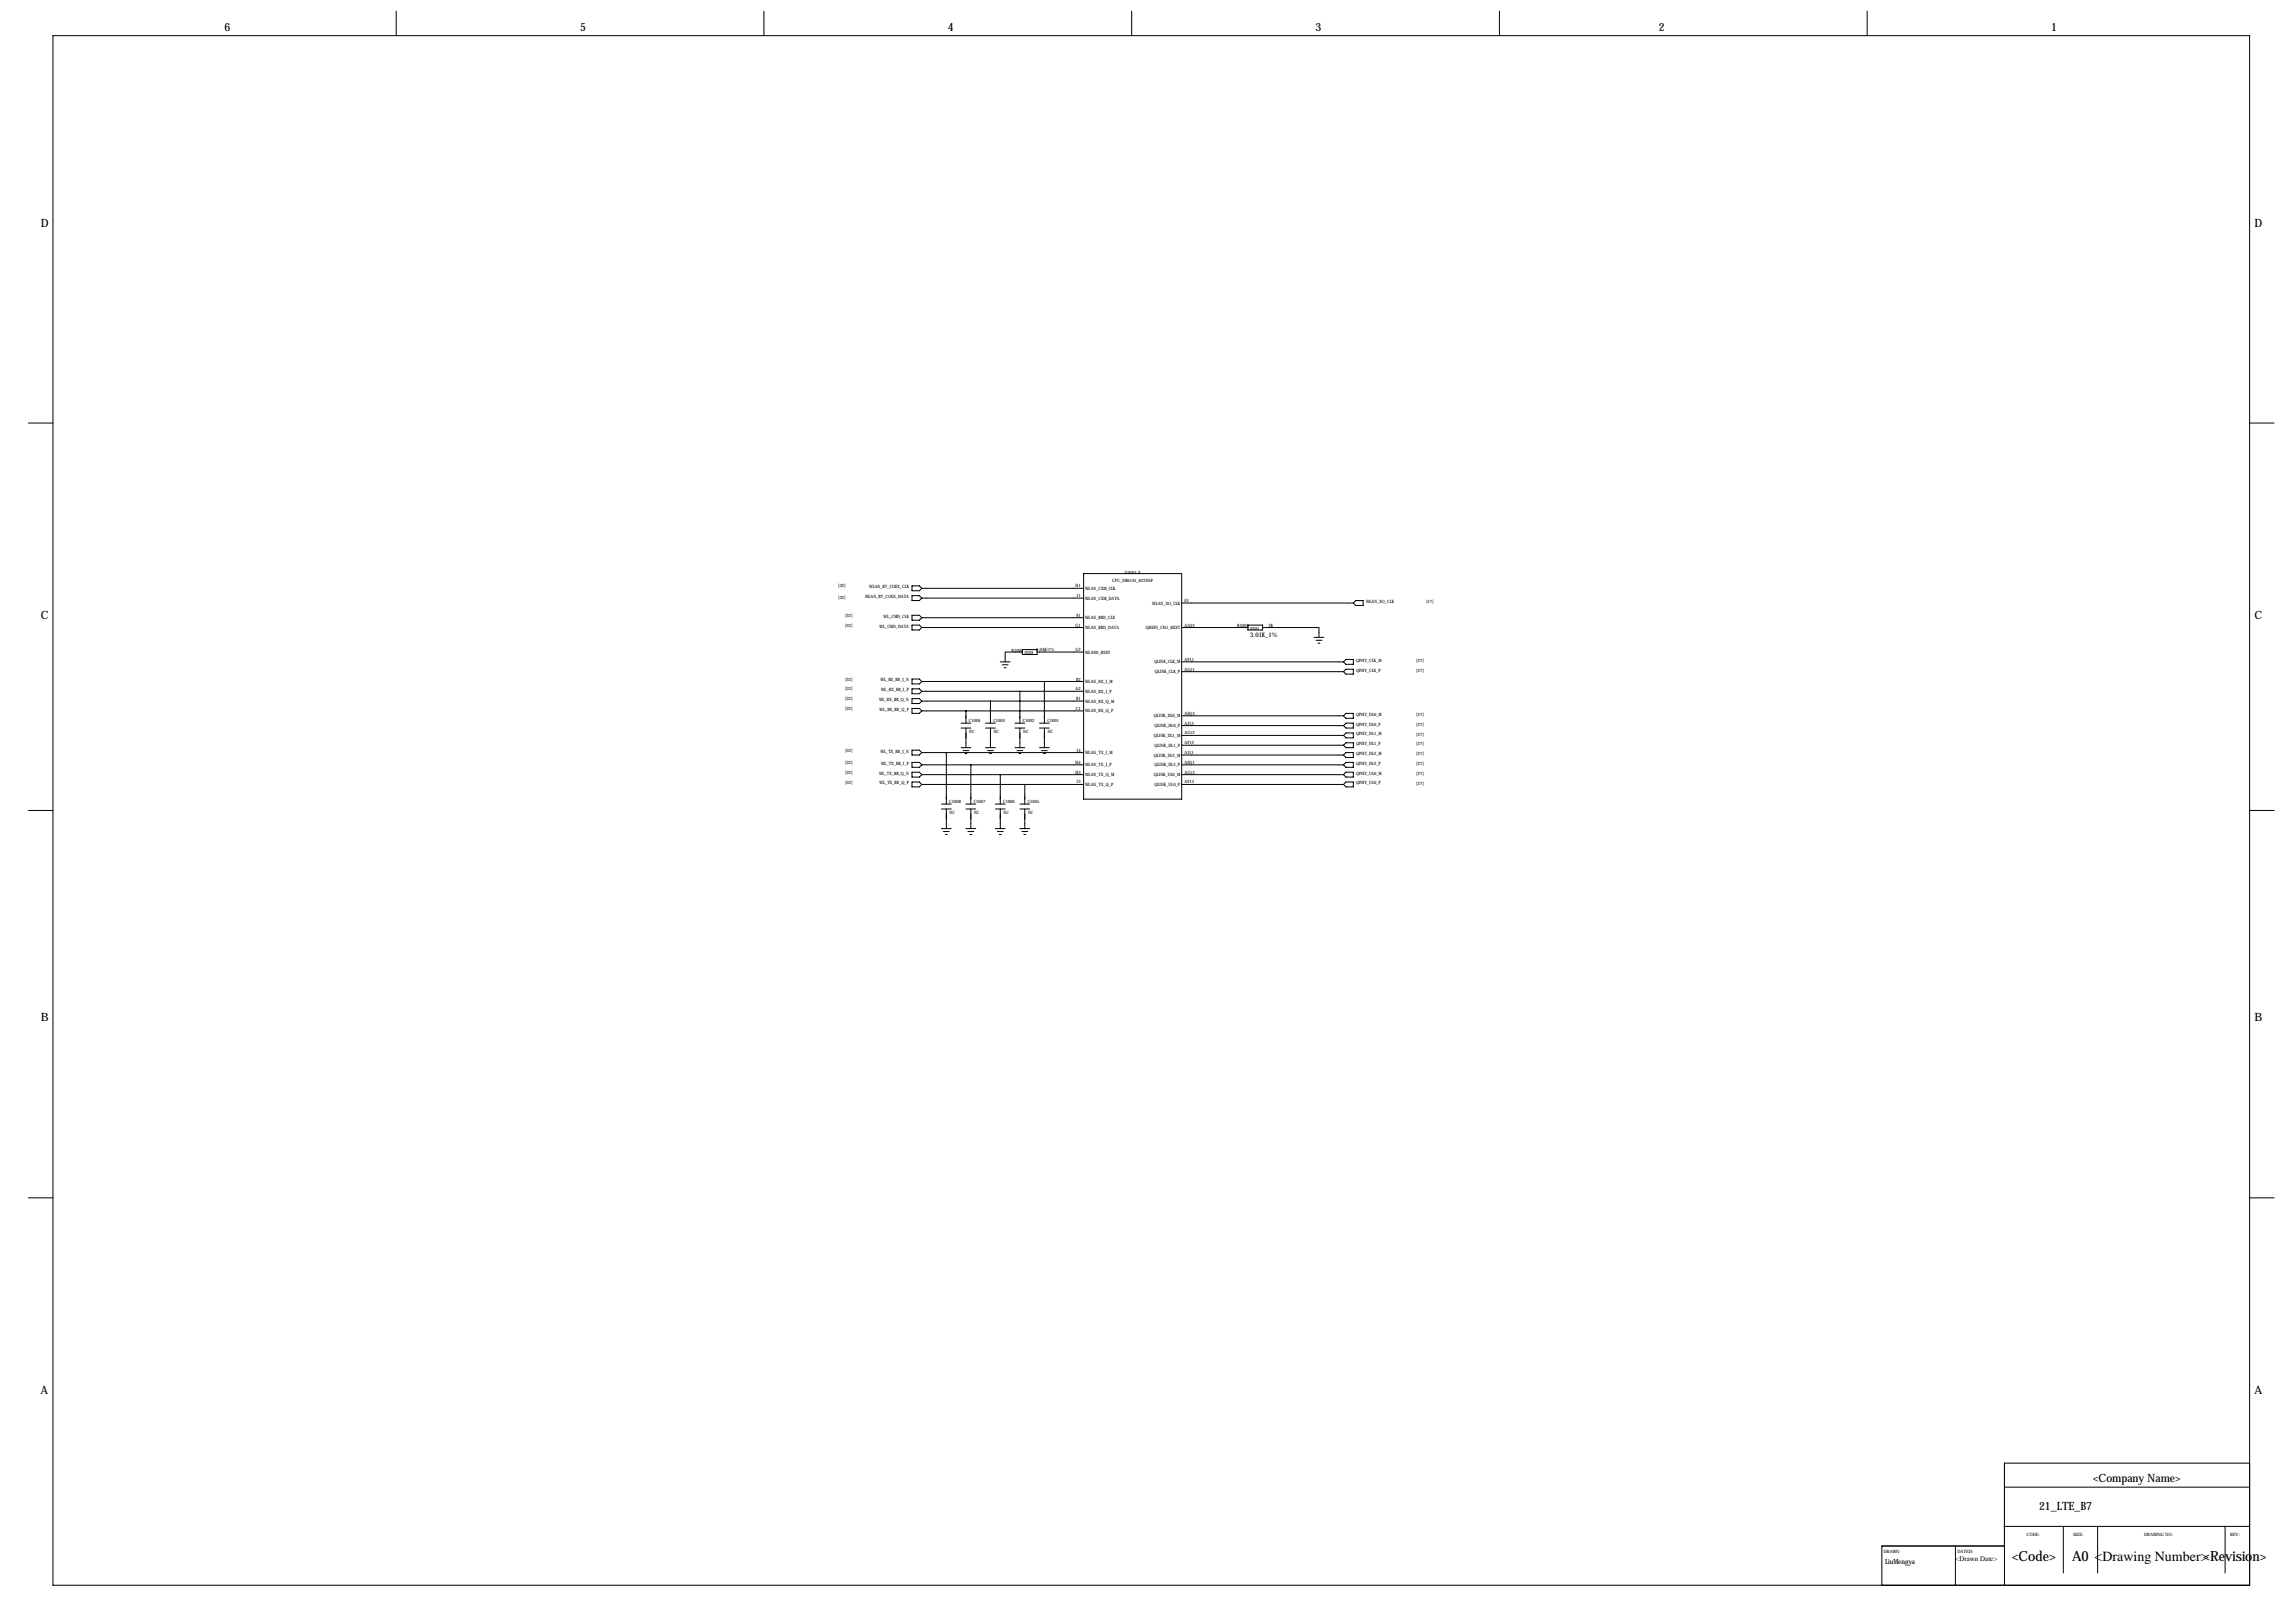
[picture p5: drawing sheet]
<svg xmlns="http://www.w3.org/2000/svg" width="1189mm" height="841mm" viewBox="0 0 1189 841" stroke-linecap="round" stroke-linejoin="round" font-family="sans-serif">
<defs><g id="words">
<g font-size="7.3">
<text x="1042" y="809">&lt;Code&gt;</text>
<text x="1073" y="809">A0 &lt;Drawing Number&gt;&lt;Revision&gt;</text>
</g>
<g font-size="5.9">
<text x="116" y="16">6</text>
<text x="300" y="16">5</text>
<text x="491" y="16">4</text>
<text x="681" y="16">3</text>
<text x="859" y="16">2</text>
<text x="1062" y="16">1</text>
<text x="21" y="118">D</text>
<text x="1168" y="118">D</text>
<text x="21" y="321">C</text>
<text x="1168" y="321">C</text>
<text x="21" y="529">B</text>
<text x="1168" y="529">B</text>
<text x="21" y="722">A</text>
<text x="1168" y="722">A</text>
<text x="1084" y="768">&lt;Company Name&gt;</text>
<text x="1056" y="782">21_LTE_B7</text>
</g>
<g font-size="3.6">
<text x="976" y="810">LiuMengya</text>
<text x="1013" y="808">&lt;Drawn Date&gt;</text>
</g>
<text font-size="3.3" x="648" y="330">3.01K_1%</text>
<g font-size="2.3">
<text x="583" y="297">U0501-F</text>
<text x="434" y="304">[32]</text>
<text x="450" y="305">WLAN_BT_COEX_CLK</text>
<text x="557" y="304">H1</text>
<text x="562" y="306">WLAN_CXM_CLK</text>
<text x="576" y="301">CPU_SM6125_822NSP</text>
<text x="434" y="310">[32]</text>
<text x="448" y="310">WLAN_BT_COEX_DATA</text>
<text x="558" y="309">J1</text>
<text x="562" y="311">WLAN_CXM_DATA</text>
<text x="614" y="312">E1</text>
<text x="597" y="313">WLAN_XO_CLK</text>
<text x="708" y="312">WLAN_XO_CLK</text>
<text x="739" y="312">[17]</text>
<text x="438" y="320">[32]</text>
<text x="458" y="320">WL_CMD_CLK</text>
<text x="558" y="319">F1</text>
<text x="562" y="321">WLAN_BBD_CLK</text>
<text x="438" y="325">[32]</text>
<text x="456" y="325">WL_CMD_DATA</text>
<text x="557" y="325">G1</text>
<text x="562" y="326">WLAN_BBD_DATA</text>
<text x="594" y="326">QREFS_CXO_REXT</text>
<text x="614" y="325">AA33</text>
<text x="641" y="325">R1004</text>
<text x="648" y="326">0201</text>
<text x="657" y="325">3K</text>
<text x="524" y="337">R1003</text>
<text x="531" y="339">0201</text>
<text x="537" y="337">6.04K/1%</text>
<text x="557" y="337">G2</text>
<text x="562" y="339">WLAN0_REXT</text>
<text x="598" y="344">QLINK_CLK_M</text>
<text x="614" y="342">AF11</text>
<text x="614" y="347">AG11</text>
<text x="703" y="343">QPHY_CLK_M</text>
<text x="703" y="348">QPHY_CLK_P</text>
<text x="734" y="343">[27]</text>
<text x="734" y="348">[27]</text>
<text x="438" y="353">[32]</text>
<text x="456" y="353">WL_RX_BB_I_N</text>
<text x="557" y="352">B2</text>
<text x="562" y="354">WLAN_RX_I_M</text>
<text x="598" y="349">QLINK_CLK_P</text>
<text x="438" y="358">[32]</text>
<text x="456" y="358">WL_RX_BB_I_P</text>
<text x="557" y="358">A2</text>
<text x="562" y="359">WLAN_RX_I_P</text>
<text x="438" y="363">[32]</text>
<text x="455" y="363">WL_RX_BB_Q_N</text>
<text x="557" y="363">B1</text>
<text x="562" y="364">WLAN_RX_Q_M</text>
<text x="438" y="368">[32]</text>
<text x="456" y="368">WL_RX_BB_Q_P</text>
<text x="557" y="368">C1</text>
<text x="562" y="369">WLAN_RX_Q_P</text>
<text x="598" y="372">QLINK_DL0_M</text>
<text x="614" y="370">AH13</text>
<text x="703" y="371">QPHY_DL0_M</text>
<text x="734" y="371">[27]</text>
<text x="502" y="374">C1004</text>
<text x="515" y="374">C1003</text>
<text x="530" y="374">C1002</text>
<text x="543" y="374">C1001</text>
<text x="598" y="377">QLINK_DL0_P</text>
<text x="614" y="375">AJ13</text>
<text x="703" y="376">QPHY_DL0_P</text>
<text x="734" y="376">[27]</text>
<text x="502" y="380">NC</text>
<text x="515" y="380">NC</text>
<text x="530" y="380">NC</text>
<text x="543" y="380">NC</text>
<text x="598" y="382">QLINK_DL1_M</text>
<text x="614" y="380">AG12</text>
<text x="703" y="381">QPHY_DL1_M</text>
<text x="734" y="381">[27]</text>
<text x="438" y="389">[32]</text>
<text x="456" y="390">WL_TX_BB_I_N</text>
<text x="558" y="389">J4</text>
<text x="598" y="387">QLINK_DL1_P</text>
<text x="614" y="386">AF12</text>
<text x="703" y="386">QPHY_DL1_P</text>
<text x="734" y="386">[27]</text>
<text x="438" y="396">[32]</text>
<text x="557" y="396">H4</text>
<text x="562" y="391">WLAN_TX_I_M</text>
<text x="598" y="392">QLINK_DL2_M</text>
<text x="614" y="391">AJ11</text>
<text x="614" y="396">AH11</text>
<text x="703" y="391">QPHY_DL2_M</text>
<text x="734" y="391">[27]</text>
<text x="438" y="401">[32]</text>
<text x="455" y="401">WL_TX_BB_Q_N</text>
<text x="456" y="396">WL_TX_BB_I_P</text>
<text x="557" y="401">H3</text>
<text x="562" y="397">WLAN_TX_I_P</text>
<text x="598" y="397">QLINK_DL2_P</text>
<text x="614" y="401">AG13</text>
<text x="703" y="396">QPHY_DL2_P</text>
<text x="703" y="401">QPHY_UL0_M</text>
<text x="734" y="396">[27]</text>
<text x="734" y="401">[27]</text>
<text x="438" y="406">[32]</text>
<text x="456" y="406">WL_TX_BB_Q_P</text>
<text x="558" y="406">J3</text>
<text x="562" y="402">WLAN_TX_Q_M</text>
<text x="562" y="407">WLAN_TX_Q_P</text>
<text x="598" y="402">QLINK_UL0_M</text>
<text x="598" y="407">QLINK_UL0_P</text>
<text x="614" y="406">AF13</text>
<text x="703" y="406">QPHY_UL0_P</text>
<text x="734" y="406">[27]</text>
<text x="492" y="416">C1008</text>
<text x="504" y="416">C1007</text>
<text x="520" y="416">C1006</text>
<text x="532" y="416">C1005</text>
<text x="492" y="422">NC</text>
<text x="505" y="422">NC</text>
<text x="520" y="422">NC</text>
<text x="533" y="422">NC</text>
<text x="1050" y="796">CODE:</text>
<text x="1074" y="796">SIZE:</text>
<text x="1111" y="796">DRAWING NO:</text>
<text x="1155" y="796">REV:</text>
<text x="976" y="805">DRAWN:</text>
<text x="1014" y="805">DATED:</text>
</g>
</g></defs>
<g fill="none" stroke="#000" stroke-width=".52">
<path d="M27 18h1138v803h-1138zM205 6v12M396 6v12M586 6v12M777 6v12M967 6v12M15 219h12M1165 219h13M561 297h51v117h-51zM472 303h4l2 2-2 1h-4zM472 309h4l2 1-2 1h-4zM472 319h4l2 1-2 1h-4z"/>
<path d="M478 305h83M478 310h83M478 320h83M612 312h89M701 312l1-1h4v3h-4zM472 324h4l2 1-2 1h-4zM478 325h83M530 338h-9v5M530 336h7v3h-7zM537 338h24M612 325h34M646 324h8v2h-8z"/>
<path d="M654 325h29v5M681 330h5M682 332h3M683 333h1M472 352h4l2 1-2 1h-4zM472 357h4l2 1-2 1h-4zM478 353h83M478 358h83M518 343h5M519 344h3M520 346h1M528 358v17"/>
<path d="M541 353v22M612 343h84M612 348h84M696 348l1-1h4v2h-4zM697 342h4v2h-4l-1-1zM472 362h4l2 1-2 1h-4zM472 367h4l2 1-2 1h-4zM478 363h83M478 368h83M498 375h5M498 377h5M500 368v7"/>
<path d="M500 377v10M511 375h5M511 377h5M513 363v12M513 377v10M526 375h5M526 377h5M528 377v10M538 375h6M538 377h6M541 377v10M612 371h84"/>
<path d="M612 376h84M696 376l1-1h4v2h-4zM696 371l1-2h4v3h-4zM697 380h4v2h-4l-1-1zM472 389h4l2 1-2 1h-4zM472 395h4l2 1-2 1h-4zM472 400h4l2 1-2 2h-4zM478 390h83M478 396h83M490 390v26M498 387h5M499 389h3"/>
<path d="M500 390h1M503 396v20M511 387h5M512 389h3M513 390h1M526 387h5M527 389h3M528 390h1M538 387h6M539 389h4M541 390h1M612 396h84"/>
<path d="M612 381h84M612 386h84M612 391h84M697 390h4v2h-4l-1-1zM697 395h4v2h-4l-1-1zM697 400h4v3h-4l-1-2zM697 385h4v2h-4l-1-1zM15 420h12M472 405h4l2 1-2 2h-4zM478 401h83M478 406h83M488 416h5"/>
<path d="M488 419h5M490 419v10M500 416h5M500 419h5M503 419v10M516 416h5M516 419h5M518 401v15M518 419v10M528 416h5M528 419h5M531 406v10"/>
<path d="M531 419v10M612 401h84M612 406h84M697 405h4v3h-4l-1-2zM1165 420h13M488 429h5M489 431h3M490 432h1M500 429h5M501 431h3M502 432h1M516 429h5"/>
<path d="M517 431h3M518 432h1M528 429h5M529 431h3M530 432h1M15 620h12M1165 620h13M1165 758h-127v63M1038 770h127M1038 791h127M1069 791v24M1087 791v24"/>
<path d="M1153 791v24M1013 801v20M1038 801h-63v20"/>
</g>
<use href="#words"/>
</svg>
